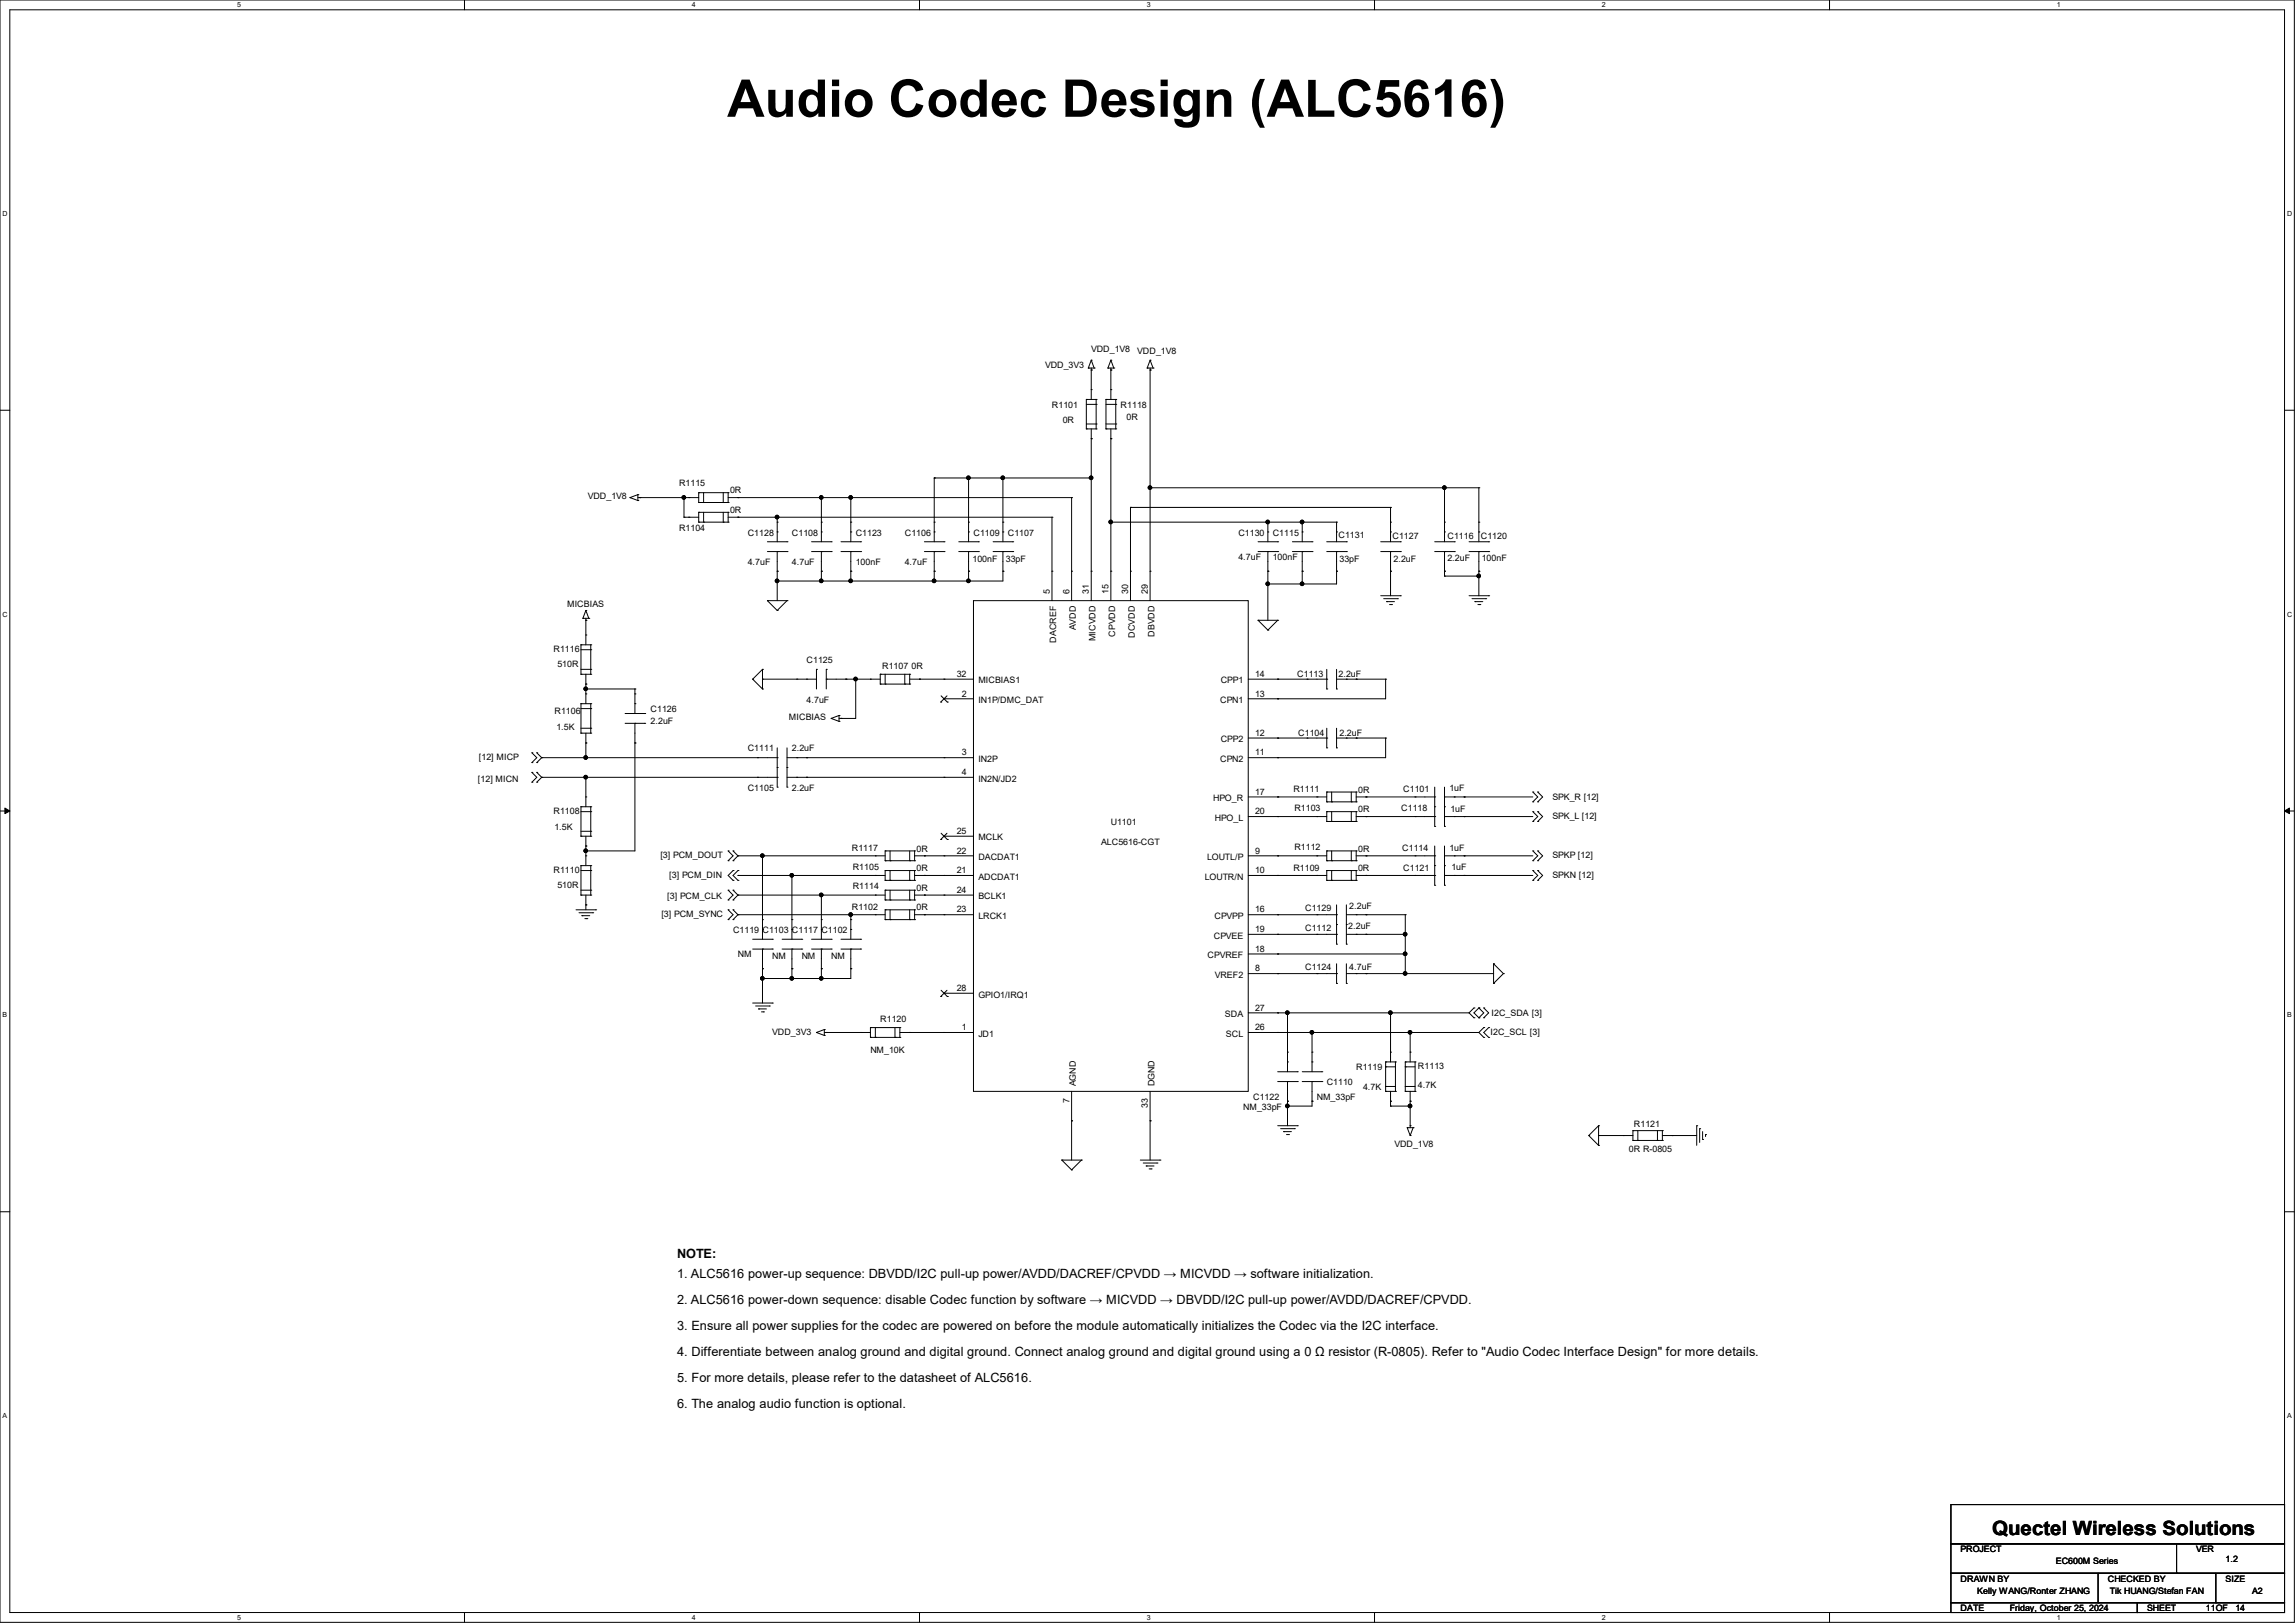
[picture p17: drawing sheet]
<svg xmlns="http://www.w3.org/2000/svg" width="297mm" height="210mm" viewBox="0 0 297 210" stroke-linecap="round" stroke-linejoin="round" font-family="sans-serif">
<defs><g id="words">
<text font-size="6.7" x="94.1" y="15.1">Audio Codec Design (ALC5616)</text>
<text font-size="2.5" x="257.8" y="198.6">Quectel Wireless Solutions</text>
<g font-size="1.7">
<text x="87.6" y="162.8">NOTE:</text>
<text x="87.6" y="165.3">1. ALC5616 power-up sequence: DBVDD/I2C pull-up power/AVDD/DACREF/CPVDD → MICVDD → software initialization.</text>
<text x="87.6" y="168.7">2. ALC5616 power-down sequence: disable Codec function by software → MICVDD → DBVDD/I2C pull-up power/AVDD/DACREF/CPVDD.</text>
<text x="87.6" y="172.1">3. Ensure all power supplies for the codec are powered on before the module automatically initializes the Codec via the I2C interface.</text>
<text x="87.6" y="175.5">4. Differentiate between analog ground and digital ground. Connect analog ground and digital ground using a 0 Ω resistor (R-0805). Refer to &quot;Audio Codec Interface Design&quot; for more details.</text>
<text x="87.6" y="178.9">5. For more details, please refer to the datasheet of ALC5616.</text>
<text x="87.6" y="182.2">6. The analog audio function is optional.</text>
</g>
<g font-size="1.1">
<text x="135.3" y="47.6">VDD_3V3</text>
<text x="141.2" y="45.6">VDD_1V8</text>
<text x="147.2" y="45.8">VDD_1V8</text>
<text x="136.1" y="52.8">R1101</text>
<text x="145" y="52.8">R1118</text>
<text x="137.5" y="54.7">0R</text>
<text x="145.8" y="54.3">0R</text>
<text x="76.1" y="64.6">VDD_1V8</text>
<text x="87.9" y="63">R1115</text>
<text x="94.5" y="63.8">0R</text>
<text x="87.9" y="68.7">R1104</text>
<text x="94.5" y="66.4">0R</text>
<text x="96.8" y="69.3">C1128</text>
<text x="102.5" y="69.3">C1108</text>
<text x="110.7" y="69.3">C1123</text>
<text x="117.1" y="69.3">C1106</text>
<text x="126" y="69.3">C1109</text>
<text x="130.4" y="69.3">C1107</text>
<text x="160.3" y="69.3">C1130</text>
<text x="164.7" y="69.3">C1115</text>
<text x="173.2" y="69.6">C1131</text>
<text x="180.2" y="69.7">C1127</text>
<text x="187.3" y="69.7">C1116</text>
<text x="191.6" y="69.7">C1120</text>
<text x="96.8" y="73.1">4.7uF</text>
<text x="102.5" y="73.1">4.7uF</text>
<text x="110.7" y="73.1">100nF</text>
<text x="117.1" y="73.1">4.7uF</text>
<text x="125.9" y="72.7">100nF</text>
<text x="130.2" y="72.7">33pF</text>
<text x="135.9" y="76.8" transform="rotate(-90 135.9 76.8)">5</text>
<text x="138.4" y="76.8" transform="rotate(-90 138.4 76.8)">6</text>
<text x="140.9" y="76.8" transform="rotate(-90 140.9 76.8)">31</text>
<text x="143.5" y="76.8" transform="rotate(-90 143.5 76.8)">15</text>
<text x="146" y="76.8" transform="rotate(-90 146 76.8)">30</text>
<text x="148.6" y="76.8" transform="rotate(-90 148.6 76.8)">29</text>
<text x="160.3" y="72.5">4.7uF</text>
<text x="164.7" y="72.5">100nF</text>
<text x="173.4" y="72.7">33pF</text>
<text x="180.3" y="72.7">2.2uF</text>
<text x="187.3" y="72.6">2.2uF</text>
<text x="191.8" y="72.6">100nF</text>
<text x="73.4" y="78.6">MICBIAS</text>
<text x="136.7" y="83.1" transform="rotate(-90 136.7 83.1)">DACREF</text>
<text x="139.2" y="81.6" transform="rotate(-90 139.2 81.6)">AVDD</text>
<text x="141.8" y="83" transform="rotate(-90 141.8 83)">MICVDD</text>
<text x="144.3" y="82.4" transform="rotate(-90 144.3 82.4)">CPVDD</text>
<text x="146.9" y="82.5" transform="rotate(-90 146.9 82.5)">DCVDD</text>
<text x="149.4" y="82.4" transform="rotate(-90 149.4 82.4)">DBVDD</text>
<text x="71.6" y="84.4">R1116</text>
<text x="72.1" y="86.3">510R</text>
<text x="104.4" y="85.8">C1125</text>
<text x="114.2" y="86.6">R1107 0R</text>
<text x="123.8" y="87.6">32</text>
<text x="126.6" y="88.4">MICBIAS1</text>
<text x="158" y="88.4">CPP1</text>
<text x="162.4" y="87.6">14</text>
<text x="167.9" y="87.6">C1113</text>
<text x="173.2" y="87.6">2.2uF</text>
<text x="71.8" y="92.4">R1106</text>
<text x="72" y="94.4">1.5K</text>
<text x="84.2" y="92.2">C1126</text>
<text x="84.2" y="93.7">2.2uF</text>
<text x="102.1" y="93.2">MICBIAS</text>
<text x="104.4" y="91">4.7uF</text>
<text x="124.5" y="90.1">2</text>
<text x="126.6" y="91">IN1P/DMC_DAT</text>
<text x="157.9" y="91">CPN1</text>
<text x="162.4" y="95.2">12</text>
<text x="162.4" y="90.1">13</text>
<text x="168" y="95.2">C1104</text>
<text x="173.3" y="95.2">2.2uF</text>
<text x="61.8" y="101.2">[12] MICN</text>
<text x="62" y="98.4">[12] MICP</text>
<text x="96.8" y="97.2">C1111</text>
<text x="102.5" y="97.2">2.2uF</text>
<text x="124.5" y="97.8">3</text>
<text x="124.5" y="100.3">4</text>
<text x="126.6" y="98.6">IN2P</text>
<text x="126.6" y="101.1">IN2N/JD2</text>
<text x="157.9" y="98.6">CPN2</text>
<text x="158" y="96.1">CPP2</text>
<text x="162.4" y="97.8">11</text>
<text x="71.6" y="105.4">R1108</text>
<text x="71.8" y="107.4">1.5K</text>
<text x="96.8" y="102.3">C1105</text>
<text x="102.5" y="102.3">2.2uF</text>
<text x="123.8" y="107.9">25</text>
<text x="143.8" y="106.8">U1101</text>
<text x="157" y="103.7">HPO_R</text>
<text x="157.2" y="106.2">HPO_L</text>
<text x="162.4" y="105.4">20</text>
<text x="162.4" y="102.8">17</text>
<text x="167.4" y="102.4">R1111</text>
<text x="167.5" y="105">R1103</text>
<text x="175.8" y="102.6">0R</text>
<text x="175.8" y="105.1">0R</text>
<text x="181.4" y="105">C1118</text>
<text x="181.6" y="102.4">C1101</text>
<text x="187.6" y="102.3">1uF</text>
<text x="187.7" y="105.1">1uF</text>
<text x="200.9" y="103.5">SPK_R [12]</text>
<text x="200.9" y="106">SPK_L [12]</text>
<text x="71.6" y="113">R1110</text>
<text x="85.5" y="111.1">[3] PCM_DOUT</text>
<text x="86.6" y="113.6">[3] PCM_DIN</text>
<text x="110.2" y="110.1">R1117</text>
<text x="110.4" y="112.6">R1105</text>
<text x="118.6" y="110.2">0R</text>
<text x="118.6" y="112.7">0R</text>
<text x="123.8" y="113">21</text>
<text x="123.8" y="110.5">22</text>
<text x="126.6" y="113.8">ADCDAT1</text>
<text x="126.6" y="111.3">DACDAT1</text>
<text x="126.6" y="108.8">MCLK</text>
<text x="142.5" y="109.3">ALC5616-CGT</text>
<text x="155.9" y="113.8">LOUTR/N</text>
<text x="156.2" y="111.3">LOUTL/P</text>
<text x="162.4" y="113">10</text>
<text x="162.4" y="110.5">9</text>
<text x="167.4" y="112.7">R1109</text>
<text x="167.5" y="109.9">R1112</text>
<text x="175.8" y="112.7">0R</text>
<text x="175.8" y="110.2">0R</text>
<text x="181.5" y="110.1">C1114</text>
<text x="181.6" y="112.7">C1121</text>
<text x="187.6" y="110.1">1uF</text>
<text x="187.8" y="112.6">1uF</text>
<text x="200.9" y="111.1">SPKP [12]</text>
<text x="200.9" y="113.6">SPKN [12]</text>
<text x="72.1" y="114.9">510R</text>
<text x="85.6" y="118.7">[3] PCM_SYNC</text>
<text x="86.4" y="116.3">[3] PCM_CLK</text>
<text x="110.2" y="117.8">R1102</text>
<text x="110.4" y="115">R1114</text>
<text x="118.6" y="117.8">0R</text>
<text x="118.6" y="115.3">0R</text>
<text x="123.8" y="118.1">23</text>
<text x="123.8" y="115.5">24</text>
<text x="126.6" y="118.9">LRCK1</text>
<text x="126.6" y="116.4">BCLK1</text>
<text x="157.2" y="118.9">CPVPP</text>
<text x="162.4" y="118.1">16</text>
<text x="168.9" y="117.9">C1129</text>
<text x="174.6" y="117.6">2.2uF</text>
<text x="94.9" y="120.7">C1119 C1103 C1117 C1102</text>
<text x="95.5" y="123.8">NM</text>
<text x="99.9" y="124">NM</text>
<text x="103.8" y="124">NM</text>
<text x="107.6" y="124">NM</text>
<text x="156.3" y="124">CPVREF</text>
<text x="157.1" y="121.5">CPVEE</text>
<text x="162.4" y="123.2">18</text>
<text x="162.4" y="120.6">19</text>
<text x="162.4" y="125.7">8</text>
<text x="168.9" y="120.5">C1112</text>
<text x="168.9" y="125.6">C1124</text>
<text x="174.5" y="120.2">2.2uF</text>
<text x="174.6" y="125.6">4.7uF</text>
<text x="123.8" y="128.2">28</text>
<text x="126.6" y="129.1">GPIO1/IRQ1</text>
<text x="157.2" y="126.5">VREF2</text>
<text x="158.5" y="131.6">SDA</text>
<text x="162.4" y="130.8">27</text>
<text x="193" y="131.5">I2C_SDA [3]</text>
<text x="99.9" y="133.9">VDD_3V3</text>
<text x="112.6" y="136.2">NM_10K</text>
<text x="113.9" y="132.3">R1120</text>
<text x="124.5" y="133.3">1</text>
<text x="126.6" y="134.2">JD1</text>
<text x="158.7" y="134.2">SCL</text>
<text x="162.4" y="133.3">26</text>
<text x="192.9" y="133.9">I2C_SCL [3]</text>
<text x="138.4" y="142.7" transform="rotate(-90 138.4 142.7)">7</text>
<text x="139.2" y="140.6" transform="rotate(-90 139.2 140.6)">AGND</text>
<text x="148.6" y="143.4" transform="rotate(-90 148.6 143.4)">33</text>
<text x="149.4" y="140.6" transform="rotate(-90 149.4 140.6)">DGND</text>
<text x="160.9" y="143.6">NM_33pF</text>
<text x="162.2" y="142.3">C1122</text>
<text x="170.4" y="142.3">NM_33pF</text>
<text x="171.7" y="140.4">C1110</text>
<text x="175.5" y="138.5">R1119</text>
<text x="176.4" y="141.1">4.7K</text>
<text x="183.5" y="138.3">R1113</text>
<text x="183.5" y="140.8">4.7K</text>
<text x="180.5" y="148.4">VDD_1V8</text>
<text x="210.8" y="149.1">0R R-0805</text>
<text x="211.4" y="145.9">R1121</text>
<text x="253.7" y="200.9">PROJECT</text>
<text x="266.1" y="202.4">EC600M Series</text>
<text x="284.2" y="200.9">VER</text>
<text x="288" y="202.1">1.2</text>
<text x="253.7" y="208.5">DATE</text>
<text x="253.7" y="204.7">DRAWN BY</text>
<text x="255.9" y="206.2">Kelly WANG/Ronter ZHANG</text>
<text x="260.1" y="208.5">Friday, October 25, 2024</text>
<text x="272.8" y="204.7">CHECKED BY</text>
<text x="273" y="206.2">Tik HUANG/Stefan FAN</text>
<text x="277.9" y="208.5">SHEET</text>
<text x="285.5" y="208.5">11OF</text>
<text x="288" y="204.7">SIZE</text>
<text x="289.3" y="208.5">14</text>
<text x="291.5" y="206.2">A2</text>
</g>
<g font-size=".9">
<text x="30.7" y=".9">5</text>
<text x="89.5" y=".9">4</text>
<text x="148.4" y=".9">3</text>
<text x="207.3" y=".9">2</text>
<text x="266.2" y=".9">1</text>
<text x=".3" y="28">D</text>
<text x="296" y="28">D</text>
<text x=".3" y="79.8">C</text>
<text x="296" y="79.8">C</text>
<text x=".3" y="131.7">B</text>
<text x="296" y="131.7">B</text>
<text x=".3" y="183.5">A</text>
<text x="296" y="183.5">A</text>
<text x="30.7" y="209.6">5</text>
<text x="89.5" y="209.6">4</text>
<text x="148.4" y="209.6">3</text>
<text x="207.3" y="209.6">2</text>
<text x="266.2" y="209.6">1</text>
</g>
</g></defs>
<path d="M0 0h296.9v209.9h-296.9zM1.3 1.3h294.4v207.4h-294.4z" fill="none" stroke="#000" stroke-width=".13"/>
<g fill="#fff">
<path d="M30.7 .1h.5v1h-.5z"/>
<path d="M30.7 208.8h.5v1h-.5z"/>
</g>
<path d="M60.1 0v1.3M60.1 208.7v1.2" fill="none" stroke="#000" stroke-width=".13"/>
<g fill="#fff">
<path d="M89.5 .1h.5v1h-.5z"/>
<path d="M89.5 208.8h.5v1h-.5z"/>
</g>
<path d="M119 0v1.3M119 208.7v1.2" fill="none" stroke="#000" stroke-width=".13"/>
<g fill="#fff">
<path d="M148.4 .1h.5v1h-.5z"/>
<path d="M148.4 208.8h.5v1h-.5z"/>
</g>
<path d="M177.9 0v1.3M177.9 208.7v1.2" fill="none" stroke="#000" stroke-width=".13"/>
<g fill="#fff">
<path d="M207.3 .1h.5v1h-.5z"/>
<path d="M207.3 208.8h.5v1h-.5z"/>
</g>
<path d="M236.8 0v1.3M236.8 208.7v1.2" fill="none" stroke="#000" stroke-width=".13"/>
<g fill="#fff">
<path d="M266.2 .1h.5v1h-.5z"/>
<path d="M266.2 208.8h.5v1h-.5z"/>
<path d="M.3 27.2h.7v1h-.7z"/>
<path d="M296 27.2h.6v1h-.6z"/>
<path d="M.3 79h.7v1h-.7z"/>
<path d="M296 79h.6v1h-.6z"/>
</g>
<path d="M0 53.1h1.3M295.7 53.1h1.2" fill="none" stroke="#000" stroke-width=".13"/>
<g fill="#fff">
<path d="M.3 130.9h.6v1h-.6z"/>
<path d="M296 130.9h.6v1h-.6z"/>
</g>
<path d="M0 104.9h1.3M295.7 104.9h1.2" fill="none" stroke="#000" stroke-width=".13"/>
<path d="M.6 104.6l.7 .3-.7 .4zM295.7 104.9l.6-.3v.7z" fill="#000" stroke="#000" stroke-width=".13"/>
<g fill="#fff">
<path d="M.3 182.7h.6v1h-.6z"/>
<path d="M296 182.7h.5v1h-.5z"/>
</g>
<g fill="none" stroke="#000" stroke-width=".13">
<path d="M140.6 51.7h.1M140.6 55.5h.1M140.6 55.5h1.3M140.6 51.7h1.3M140.6 51.7v3.8M140.6 54.9h1.3M140.6 52.3h1.3M140.8 47.6h.1M140.8 47.6h.8M141.2 47.9h.1M141.2 46.6h.1M141.2 56.8h.1"/>
<path d="M141.2 50.4h.1M141.2 47.6v4.1M141.2 55.5v22.2M141.2 46.6l-.4 1M141.2 46.6l.4 1M141.6 47.6h.1M141.9 55.5h.1M141.9 51.7h.1M141.9 54.9h.1M141.9 52.3h.1M141.9 51.7v3.8M143.1 51.7h.1"/>
<path d="M143.1 55.5h.1M143.1 55.5h1.3M143.1 51.7h1.3M143.1 54.9h1.3M143.1 52.3h1.3M143.1 51.7v3.8M143.4 47.6h.1M143.4 47.6h.7M143.8 47.9h.1M143.8 46.6h.1M143.8 56.8h.1M143.8 50.4h.1"/>
<path d="M143.8 47.6v4.1M143.8 55.5v22.2M143.8 46.6l-.4 1M143.8 46.6l.3 1M144.1 47.6h.1M144.4 55.5h.1M144.4 51.7h.1M144.4 54.9h.1M144.4 52.3h.1M144.4 51.7v3.8M148.5 47.6h.1M148.5 47.6h.7"/>
<path d="M148.8 47.9h.1M148.8 46.6h.1M148.8 47.6v30.1M148.8 46.6l-.3 1M148.8 46.6l.4 1M149.2 47.6h.1M75.8 79h.1M75.8 79l-.4 1M75.8 79l.4 1M81.5 64.4h.1M81.5 64.4l1 .4M82.5 64.8h.1"/>
<path d="M82.5 64h.1M82.5 64v.8M82.5 64.4h7.9M82.5 64l-1 .4M82.8 64.4h.1M88.5 64.4h.1M88.5 66.9h.1M88.5 66.9h1.9M88.5 64.4v2.5M89.2 64.4h.1M89.2 66.9h.1M90.4 65h.1"/>
<path d="M90.4 63.8h.1M90.4 67.6h.1M90.4 66.3h.1M90.4 63.8v1.2M90.4 66.3v1.3M90.4 65h3.8M90.4 63.8h3.8M90.4 67.6h3.8M90.4 66.3h3.8M91.1 65h.1M91.1 67.6h.1M91.1 63.8v1.2"/>
<path d="M91.1 66.3v1.3M93.6 65h.1M93.6 67.6h.1M93.6 63.8v1.2M93.6 66.3v1.3M94.2 65h.1M94.2 63.8h.1M94.2 67.6h.1M94.2 66.3h.1M94.2 64.4h44.5M94.2 63.8v1.2M94.2 66.3v1.3"/>
<path d="M94.2 66.9h41.9M95.5 64.4h.1M95.5 66.9h.1M99.3 77.7h.1M99.3 77.7h2.6M99.3 77.7l1.3 1.3M99.3 71.4h2.6M99.3 70.1h2.6M100.6 79h.1M100.6 71.4h.1M100.6 68.8h.1M100.6 73.9h.1"/>
<path d="M100.6 67.6h.1M100.6 66.9h.1M100.6 75.2h.1M100.6 66.9v3.2M100.6 71.4v6.3M101.9 77.7h.1M101.9 71.4h.1M101.9 70.1h.1M101.9 77.7l-1.3 1.3M105 71.4h2.6M105 70.1h2.6M106.3 71.4h.1"/>
<path d="M106.3 68.8h.1M106.3 73.9h.1M106.3 67.6h.1M106.3 64.4h.1M106.3 75.2h.1M106.3 64.4v5.7M106.3 71.4v3.8M107.6 71.4h.1M107.6 70.1h.1M108.8 71.4h2.6M108.8 70.1h2.6M110.1 71.4h.1"/>
<path d="M110.1 68.8h.1M110.1 73.9h.1M110.1 67.6h.1M110.1 75.2h.1M110.1 64.4h.1M110.1 64.4v5.7M110.1 71.4v3.8M111.4 71.4h.1M111.4 70.1h.1M119.6 71.4h2.6M119.6 70.1h2.6M120.9 71.4h.1"/>
<path d="M120.9 68.8h.1M120.9 73.9h.1M120.9 67.6h.1M120.9 61.8h.1M120.9 75.2h.1M120.9 61.8v8.3M120.9 71.4v3.8M120.9 61.8h20.3M122.2 71.4h.1M122.2 70.1h.1M124.1 71.4h2.5M124.1 70.1h2.5"/>
<path d="M125.3 71.4h.1M125.3 68.8h.1M125.3 73.9h.1M125.3 67.6h.1M125.3 61.8h.1M125.3 75.2h.1M125.3 61.8v8.3M125.3 71.4v3.8M126 77.7h35.5v63.5h-35.5zM126.6 71.4h.1M126.6 70.1h.1M128.5 71.4h2.6"/>
<path d="M128.5 70.1h2.6M129.8 71.4h.1M129.8 68.8h.1M129.8 73.9h.1M129.8 67.6h.1M129.8 61.8h.1M129.8 61.8v8.3M129.8 71.4v3.8h-29.2M131.1 71.4h.1M131.1 70.1h.1M136.1 73.9h.1M136.1 66.9h.1"/>
<path d="M136.1 66.9v10.8M138.7 73.9h.1M138.7 64.4h.1M138.7 64.4v13.3M141.2 73.9h.1M141.2 61.8h.1M143.8 73.9h.1M143.8 67.6h.1M143.8 67.6h29.2M146.3 73.9h.1M146.3 65.7h.1M146.3 65.7v12"/>
<path d="M146.3 65.7h33.7M148.8 73.9h.1M148.8 63.1h.1M148.8 63.1h42.6M162.8 71.4h2.6M162.8 70.1h2.6M164.1 71.4h.1M164.1 68.8h.1M164.1 73.9h.1M164.1 67.6h.1M164.1 75.6h.1M164.1 67.6v2.5"/>
<path d="M164.1 71.4v8.9M165.4 71.4h.1M165.4 70.1h.1M167.3 71.4h2.5M167.3 70.1h2.5M168.5 71.4h.1M168.5 68.8h.1M168.5 73.9h.1M168.5 67.6h.1M168.5 75.6h.1M168.5 67.6v2.5M168.5 71.4v4.2"/>
<path d="M169.8 71.4h.1M169.8 70.1h.1M171.7 71.4h2.5M171.7 70.1h2.5M173 71.4h.1M173 68.8h.1M173 73.9h.1M173 67.6h.1M173 67.6v2.5M173 71.4v4.2h-8.9M174.2 71.4h.1M174.2 70.1h.1"/>
<path d="M178.7 77.1h2.5M178.7 71.4h2.5M178.7 70.1h2.5M179.1 77.5h1.7M179.5 77.9h.1M179.5 77.9h1M179.8 78.2h.3M180 71.4h.1M180 68.8h.1M180 73.9h.1M180 67.6h.1M180 65.7h.1"/>
<path d="M180 65.7v4.4M180 71.4v5.7M180.1 78.2h.1M180.8 77.5h.1M181.2 77.1h.1M181.2 71.4h.1M181.2 70.1h.1M185.7 71.4h2.5M185.7 70.1h2.5M186.9 71.4h.1M186.9 68.8h.1M186.9 73.9h.1"/>
<path d="M186.9 67.6h.1M186.9 74.5h.1M186.9 63.1h.1M186.9 63.1v7M186.9 71.4v3.1M186.9 74.5h4.5M188.2 71.4h.1M188.2 70.1h.1M190.1 77.1h2.6M190.1 71.4h2.6M190.1 70.1h2.6M190.5 77.5h1.8"/>
<path d="M190.9 77.9h.1M190.9 77.9h1M191.3 78.2h.2M191.4 71.4h.1M191.4 68.8h.1M191.4 73.9h.1M191.4 67.6h.1M191.4 74.5h.1M191.4 63.1h.1M191.4 63.1v7M191.4 71.4v5.7M191.5 78.2h.1"/>
<path d="M192.3 77.5h.1M192.7 77.1h.1M192.7 71.4h.1M192.7 70.1h.1M68.8 98.7h.1M68.8 97.4h.1M68.8 99.9h.1M68.8 97.4l.7 .6-.7 .7M68.8 99.9l.7 .7-.7 .6M69.5 97.4h.1M69.5 98.7h.1M69.5 99.9h.1"/>
<path d="M69.5 97.4l.6 .6M69.5 99.9l.6 .7M70.1 98h.1M70.1 98l-.6 .7M70.1 98h30.5M75.2 91.1h.1M75.2 94.9h.1M75.2 83.4h.1M75.2 87.2h.1M75.2 87.2h1.3M75.2 94.9h1.3M75.2 91.1h1.3"/>
<path d="M75.2 83.4v3.8M75.2 91.1v3.8M75.2 94.2h1.3M75.2 91.7h1.3M75.2 83.4h1.3M75.2 86.6h1.3M75.2 84.1h1.3M75.4 80h.1M75.4 80h.8M75.8 80.3h.1M75.8 96.1h.1M75.8 89.8h.1"/>
<path d="M75.8 88.5h.1M75.8 82.2h.1M75.8 98h.1M75.8 89.2h.1M75.8 80v3.4M75.8 87.2v3.9M75.8 94.9v3.1M75.8 89.2h6.4M76.2 80h.1M76.5 94.9h.1M76.5 91.1h.1M76.5 94.2h.1"/>
<path d="M76.5 91.7h.1M76.5 87.2h.1M76.5 83.4h.1M76.5 86.6h.1M76.5 84.1h.1M76.5 83.4v3.8M76.5 91.1v3.8M80.9 93.6h2.5M80.9 92.3h2.5M82.2 93.6h.1M82.2 91.1h.1M82.2 96.1h.1"/>
<path d="M82.2 89.8h.1M82.2 89.2h.1M82.2 89.2v3.1M82.2 93.6v16.5h-6.4M83.4 93.6h.1M83.4 92.3h.1M97.4 87.9h.1M97.4 87.9l1.3 1.3M98 98h.1M98.7 89.2h.1M98.7 86.6h.1M98.7 87.9h.1"/>
<path d="M98.7 86.6v2.6M98.7 86.6l-1.3 1.3M98.7 87.9h7M100.6 99.3h.1M100.6 98h.1M100.6 96.8v5.1M101.9 99.3h.1M101.9 96.8v5.1M101.9 98h24.1M103.1 87.9h.1M103.1 98h.1M104.4 87.9h.1"/>
<path d="M104.4 98h.1M105.7 86.6h.1M105.7 86.6v2.6M106.9 86.6h.1M106.9 87.9h.1M106.9 86.6v2.6M106.9 87.9h7M107.6 93h.1M107.6 93l1 .3M108.6 93.3h.1M108.6 92.6h.1M108.6 92.6v.7"/>
<path d="M108.6 92.6l-1 .4M108.8 93h.1M109.5 87.9h.1M110.7 87.9h.1M110.7 87.9v5.1h-2.1M112.6 87.9h.1M113.9 88.5h.1M113.9 87.2h.1M113.9 87.2v1.3M113.9 88.5h3.8M113.9 87.2h3.8M114.6 88.5h.1"/>
<path d="M114.6 87.2v1.3M117.1 88.5h.1M117.1 87.2v1.3M117.7 88.5h.1M117.7 87.2h.1M117.7 87.9h8.3M117.7 87.2v1.3M119 87.9h.1M121.8 90.8h.1M121.8 90l.8 .8M122.2 90.4h.1M122.2 98h.1"/>
<path d="M122.2 87.9h.1M122.2 90.4h3.8M122.6 90l-.8 .8M122.6 90.8h.1M161.5 87.9h10.2M161.5 95.5h10.2M162.8 80.3h.1M162.8 80.3h2.6M162.8 80.3l1.3 1.2M164.1 81.5h.1M165.4 80.3h.1M165.4 98h.1"/>
<path d="M165.4 95.5h.1M165.4 90.4h.1M165.4 87.9h.1M165.4 80.3l-1.3 1.2M169.2 87.9h.1M169.2 95.5h.1M171.7 89.2h.1M171.7 87.9h.1M171.7 96.8h.1M171.7 95.5h.1M171.7 86.6v2.6M171.7 94.2v2.6"/>
<path d="M173 89.2h.1M173 96.8h.1M173 87.9h6.3M173 86.6v2.6M173 94.2v2.6M173 95.5h6.3M174.2 87.9h.1M174.2 95.5h.1M175.5 87.9h.1M175.5 95.5h.1M179.3 87.9h.1M179.3 95.5h.1"/>
<path d="M179.3 87.9v2.5h-17.8M179.3 95.5v2.5h-17.8M68.8 101.2h.1M69.5 101.2h.1M70.1 100.6h.1M70.1 100.6l-.6 .6M70.1 100.6h30.5M74.5 117.7h2.6M74.9 118.1h1.8M75.2 104.4h.1M75.2 108.2h.1M75.2 112h.1"/>
<path d="M75.2 115.8h.1M75.2 105h1.3M75.2 104.4v3.8M75.2 112v3.8M75.2 112.6h1.3M75.2 108.2h1.3M75.2 104.4h1.3M75.2 107.6h1.3M75.2 115.8h1.3M75.2 112h1.3M75.2 115.2h1.3M75.3 118.5h.1"/>
<path d="M75.3 118.5h1M75.7 118.9h.2M75.8 109.5h.1M75.8 103.1h.1M75.8 117.1h.1M75.8 110.7h.1M75.8 100.6h.1M75.8 110.1h.1M75.8 100.6v3.8M75.8 108.2v3.8M75.8 115.8v1.9M75.9 118.9h.1"/>
<path d="M76.5 108.2h.1M76.5 104.4h.1M76.5 107.6h.1M76.5 105h.1M76.5 115.8h.1M76.5 112h.1M76.5 115.2h.1M76.5 112.6h.1M76.5 104.4v3.8M76.5 112v3.8M76.7 118.1h.1M77.1 117.7h.1"/>
<path d="M94.2 116.5h.1M94.2 115.2h.1M94.2 119h.1M94.2 117.7h.1M94.2 111.4h.1M94.2 110.1h.1M94.2 115.2l.7 .6-.7 .7M94.2 117.7l.7 .7-.7 .6M94.2 110.1l.7 .6-.7 .7M94.9 115.2h.1M94.9 116.5h.1M94.9 117.7h.1"/>
<path d="M94.9 119h.1M94.9 110.1h.1M94.9 111.4h.1M94.9 112.6h.1M94.9 113.9h.1M94.9 115.2l.6 .6M94.9 117.7l.6 .7M94.9 110.1l.6 .6M94.9 112.6l-.7 .7 .7 .6M95.5 112.6h.1M95.5 113.9h.1M95.5 110.7h.1"/>
<path d="M95.5 113.3h.1M95.5 115.8h.1M95.5 118.4h.1M95.5 115.8l-.6 .7M95.5 118.4l-.6 .6M95.5 110.7l-.6 .7M95.5 112.6l-.6 .7 .6 .6M95.5 110.7h19.1M95.5 113.3h19.1M95.5 115.8h19.1M95.5 118.4h19.1M98 100.6h.1"/>
<path d="M98.7 119h.1M98.7 110.7h.1M98.7 110.7v10.8M100.6 101.9h.1M100.6 100.6h.1M101.9 101.9h.1M101.9 100.6h24.1M102.5 119h.1M102.5 113.3h.1M102.5 113.3v8.2M103.1 100.6h.1M104.4 100.6h.1"/>
<path d="M106.3 119h.1M106.3 115.8h.1M106.3 115.8v5.7M110.1 119h.1M110.1 118.4h.1M110.1 118.4v3.1M113.3 110.7h.1M113.3 113.3h.1M113.3 115.8h.1M113.3 118.4h.1M114.6 111.4h.1M114.6 110.1h.1"/>
<path d="M114.6 113.9h.1M114.6 112.6h.1M114.6 116.5h.1M114.6 115.2h.1M114.6 119h.1M114.6 117.7h.1M114.6 117.7h3.8M114.6 110.1v1.3M114.6 112.6v1.3M114.6 115.2v1.3M114.6 117.7v1.3M114.6 111.4h3.8"/>
<path d="M114.6 110.1h3.8M114.6 113.9h3.8M114.6 112.6h3.8M114.6 115.2h3.8M114.6 116.5h3.8M114.6 119h3.8M115.2 111.4h.1M115.2 113.9h.1M115.2 116.5h.1M115.2 119h.1M115.2 110.1v1.3M115.2 112.6v1.3"/>
<path d="M115.2 115.2v1.3M115.2 117.7v1.3M117.7 111.4h.1M117.7 113.9h.1M117.7 116.5h.1M117.7 119h.1M117.7 110.1v1.3M117.7 112.6v1.3M117.7 115.2v1.3M117.7 117.7v1.3M118.4 111.4h.1M118.4 110.1h.1"/>
<path d="M118.4 113.9h.1M118.4 112.6h.1M118.4 116.5h.1M118.4 115.2h.1M118.4 119h.1M118.4 117.7h.1M118.4 110.7h7.6M118.4 113.3h7.6M118.4 110.1v1.3M118.4 112.6v1.3M118.4 115.2v1.3M118.4 117.7v1.3"/>
<path d="M118.4 115.8h7.6M118.4 118.4h7.6M119.6 110.7h.1M119.6 113.3h.1M119.6 115.8h.1M119.6 118.4h.1M121.8 108.6h.1M121.8 107.8l.8 .8M122.2 100.6h.1M122.2 113.3h.1M122.2 110.7h.1M122.2 118.4h.1"/>
<path d="M122.2 115.8h.1M122.2 108.2h.1M122.2 108.2h3.8M122.6 107.8l-.8 .8M122.6 108.6h.1M161.5 103.1h10.2M161.5 105.7h10.2M161.5 110.7h10.2M161.5 113.3h10.2M161.5 118.4h11.5M165.4 113.3h.1M165.4 118.4h.1"/>
<path d="M165.4 105.7h.1M165.4 110.7h.1M165.4 103.1h.1M170.4 103.1h.1M170.4 105.7h.1M170.4 110.7h.1M170.4 113.3h.1M170.4 118.4h.1M171.7 103.8h.1M171.7 102.5h.1M171.7 106.3h.1M171.7 105h.1"/>
<path d="M171.7 111.4h.1M171.7 110.1h.1M171.7 113.9h.1M171.7 112.6h.1M171.7 102.5v1.3M171.7 105v1.3M171.7 110.1v1.3M171.7 112.6v1.3M171.7 103.8h3.8M171.7 102.5h3.8M171.7 106.3h3.8M171.7 105h3.8"/>
<path d="M171.7 111.4h3.8M171.7 110.1h3.8M171.7 113.9h3.8M171.7 112.6h3.8M172.3 103.8h.1M172.3 106.3h.1M172.3 111.4h.1M172.3 113.9h.1M172.3 102.5v1.3M172.3 105v1.3M172.3 110.1v1.3M172.3 112.6v1.3"/>
<path d="M173 119.6h.1M173 118.4h.1M173 117.1v5.1M174.2 119.6h.1M174.2 117.1v5.1M174.2 118.4h7.7M174.9 103.8h.1M174.9 106.3h.1M174.9 111.4h.1M174.9 113.9h.1M174.9 102.5v1.3M174.9 105v1.3"/>
<path d="M174.9 110.1v1.3M174.9 112.6v1.3M175.5 103.8h.1M175.5 102.5h.1M175.5 106.3h.1M175.5 105h.1M175.5 111.4h.1M175.5 110.1h.1M175.5 113.9h.1M175.5 112.6h.1M175.5 118.4h.1M175.5 102.5v1.3"/>
<path d="M175.5 105v1.3M175.5 110.1v1.3M175.5 112.6v1.3M175.5 103.1h10.2M175.5 105.7h10.2M175.5 110.7h10.2M175.5 113.3h10.2M176.8 103.1h.1M176.8 105.7h.1M176.8 110.7h.1M176.8 113.3h.1M176.8 118.4h.1"/>
<path d="M181.9 118.4h.1M181.9 118.4v7.6M183.1 103.1h.1M183.1 110.7h.1M183.1 105.7h.1M183.1 113.3h.1M185.7 104.4h.1M185.7 103.1h.1M185.7 112h.1M185.7 110.7h.1M185.7 106.9h.1M185.7 105.7h.1"/>
<path d="M185.7 114.6h.1M185.7 113.3h.1M185.7 101.9v5M185.7 109.5v5.1M186.9 104.4h.1M186.9 112h.1M186.9 106.9h.1M186.9 114.6h.1M186.9 103.1h11.5M186.9 105.7h11.5M186.9 110.7h11.5M186.9 101.9v5"/>
<path d="M186.9 109.5v5.1M186.9 113.3h11.5M188.2 103.1h.1M188.2 110.7h.1M188.2 105.7h.1M188.2 113.3h.1M189.5 103.1h.1M189.5 110.7h.1M189.5 105.7h.1M189.5 113.3h.1M198.4 103.8h.1M198.4 102.5h.1"/>
<path d="M198.4 106.3h.1M198.4 105h.1M198.4 111.4h.1M198.4 110.1h.1M198.4 113.9h.1M198.4 112.6h.1M198.4 102.5l.6 .6-.6 .7M198.4 105l.6 .7-.6 .6M198.4 110.1l.6 .6-.6 .7M198.4 112.6l.6 .7-.6 .6M199 103.8h.1M199 102.5h.1"/>
<path d="M199 106.3h.1M199 105h.1M199 111.4h.1M199 110.1h.1M199 113.9h.1M199 112.6h.1M199 102.5l.6 .6-.6 .7M199 105l.6 .7-.6 .6M199 110.1l.6 .6-.6 .7M199 112.6l.6 .7-.6 .6M97.4 129.8h2.5M97.4 122.8h2.5"/>
<path d="M97.4 121.5h2.5M97.8 130.2h1.8M98.2 130.6h.1M98.2 130.6h1M98.6 130.9h.2M98.7 122.8h.1M98.7 120.3h.1M98.7 125.3h.1M98.7 126.6h.1M98.7 122.8v7M98.8 130.9h.1M99.6 130.2h.1"/>
<path d="M99.9 129.8h.1M99.9 122.8h.1M99.9 121.5h.1M101.2 122.8h2.6M101.2 121.5h2.6M102.5 122.8h.1M102.5 120.3h.1M102.5 125.3h.1M102.5 126.6h.1M102.5 122.8v3.8M103.8 122.8h.1M103.8 121.5h.1"/>
<path d="M105 122.8h2.6M105 121.5h2.6M105.7 133.6h.1M105.7 133.6l1 .4M106.3 122.8h.1M106.3 120.3h.1M106.3 125.3h.1M106.3 126.6h.1M106.3 122.8v3.8M106.7 134h.1M106.7 133.2h.1M106.7 133.2v.8"/>
<path d="M106.7 133.6h5.9M106.7 133.2l-1 .4M106.9 133.6h.1M107.6 122.8h.1M107.6 121.5h.1M108.8 122.8h2.6M108.8 121.5h2.6M110.1 122.8h.1M110.1 120.3h.1M110.1 125.3h.1M110.1 122.8v3.8h-11.4M111.4 122.8h.1"/>
<path d="M111.4 121.5h.1M111.4 133.6h.1M112.6 134.2h.1M112.6 133h.1M112.6 133v1.2M112.6 134.2h3.9M112.6 133h3.9M113.3 134.2h.1M113.3 133v1.2M115.8 134.2h.1M115.8 133v1.2M116.5 134.2h.1"/>
<path d="M116.5 133h.1M116.5 133.6h9.5M116.5 133v1.2M117.7 133.6h.1M121.8 128.9h.1M121.8 128.1l.8 .8M122.2 128.5h.1M122.2 133.6h.1M122.2 128.5h3.8M122.6 128.1l-.8 .8M122.6 128.9h.1M161.5 133.6h29.9"/>
<path d="M161.5 120.9h11.5M161.5 126h11.5M161.5 123.4h20.4M161.5 131.1h28.6M165.4 123.4h.1M165.4 120.9h.1M165.4 133.6h.1M165.4 131.1h.1M165.4 126h.1M165.4 140h2.5M165.4 138.7h2.5M166.6 140h.1"/>
<path d="M166.6 137.4h.1M166.6 136.1h.1M166.6 131.1h.1M166.6 131.1v7.6M166.6 140v5.7M167.9 140h.1M167.9 138.7h.1M168.5 140h2.6M168.5 138.7h2.6M169.8 140h.1M169.8 137.4h.1M169.8 136.1h.1"/>
<path d="M169.8 133.6h.1M169.8 133.6v5.1M169.8 140v3.1h-3.2M170.4 120.9h.1M170.4 126h.1M171.1 140h.1M171.1 138.7h.1M173 122.2h.1M173 120.9h.1M173 127.3h.1M173 126h.1M173 124.7v2.6"/>
<path d="M174.2 122.2h.1M174.2 127.3h.1M174.2 124.7v2.6M174.2 120.9h7.7M174.2 126h19.1M175.5 120.9h.1M175.5 126h.1M176.8 120.9h.1M176.8 126h.1M179.3 137.4h.1M179.3 138h.1M179.3 137.4h1.3"/>
<path d="M179.3 137.4v3.8M179.3 138h1.3M180 136.1h.1M180 131.1h.1M180 131.1v6.3M180.6 137.4h.1M180.6 137.4v3.8M181.9 137.4h.1M181.9 138h.1M181.9 120.9h.1M181.9 123.4h.1M181.9 126h.1"/>
<path d="M181.9 137.4h1.2M181.9 138h1.2M181.9 137.4v3.8M182.5 136.1h.1M182.5 133.6h.1M182.5 133.6v3.8M183.1 137.4h.1M183.1 137.4v3.8M190.1 131.1l.7 .6M190.8 131.7h.1M190.8 130.4h.1M190.8 130.4l-.7 .7"/>
<path d="M191.4 131.7h.1M191.4 130.4h.1M191.4 130.4l.6 .7-.6 .6M191.4 130.4l-.6 .7 .6 .6M191.4 133.6l.6 .6M192 131.7h.1M192 130.4h.1M192 133h.1M192 134.2h.1M192 130.4l.7 .7-.7 .6M192 133l-.6 .6M192.7 134.2h.1"/>
<path d="M192.7 133h.1M192.7 133l-.7 .6 .7 .6M193.3 124.7h.1M193.3 127.3h.1M193.3 124.7v2.6M193.3 124.7l1.3 1.3M194.6 126h.1M194.6 126l-1.3 1.3M0 156.8h1.3M137.4 150.1h.1M137.4 150.1h2.6M137.4 150.1l1.3 1.3"/>
<path d="M138.7 151.4h.1M138.7 145h.1M138.7 141.2v8.9M140 150.1h.1M140 150.1l-1.3 1.3M147.6 150.1h2.5M148 150.5h1.7M148.3 150.9h.1M148.3 150.9h1.1M148.7 151.3h.3M148.8 145h.1M148.8 141.2v8.9"/>
<path d="M149 151.3h.1M149.7 150.5h.1M150.1 150.1h.1M165.4 145.7h2.5M165.7 146h1.8M166.1 146.4h.1M166.1 146.4h1M166.5 146.8h.3M166.6 142.5h.1M166.6 143.1h.1M166.8 146.8h.1M167.5 146h.1"/>
<path d="M167.9 145.7h.1M169.8 142.5h.1M179.3 141.2h.1M179.3 140.6h.1M179.3 141.2h1.3M179.3 140.6h1.3M180 142.5h.1M180 143.1h.1M180 141.2v1.9M180 143.1h2.5M180.6 141.2h.1M181.9 141.2h.1"/>
<path d="M181.9 140.6h.1M181.9 141.2h1.2M181.9 140.6h1.2M182.1 145.9h.1M182.1 145.9h.8M182.1 145.9l.4 1M182.5 145.7h.1M182.5 146.9h.1M182.5 142.5h.1M182.5 143.1h.1M182.5 141.2v4.7M182.9 145.9h.1"/>
<path d="M182.9 145.9l-.4 1M183.1 141.2h.1M205.6 146.9h.1M205.6 146.9l1.3 1.3M206.9 148.2h.1M206.9 145.7h.1M206.9 146.9h.1M206.9 145.7v2.5M206.9 145.7l-1.3 1.2M206.9 146.9h4.4M210.1 146.9h.1M211.3 147.6h.1"/>
<path d="M211.3 146.3h.1M211.3 146.3v1.3M211.3 147.6h3.8M211.3 146.3h3.8M212 147.6h.1M212 146.3v1.3M214.5 147.6h.1M214.5 146.3v1.3M215.1 147.6h.1M215.1 146.3h.1M215.1 146.3v1.3M215.1 146.9h4.5"/>
<path d="M216.4 146.9h.1M219.6 145.7h.1M219.6 145.7v2.5M220 146h.1M220 146v1.8M220.3 147.4h.1M220.3 146.4v1M220.7 146.8h.1M220.7 146.8v.3M295.7 156.8h1.2M252.5 194.7h43.2v5.1h-43.2zM252.5 199.8h43.2v3.8h-43.2z"/>
<path d="M281.7 199.8v3.8M252.5 203.6h43.2v3.8h-43.2zM252.5 207.4h24.1v1.3h-24.1zM271.5 207.4h.1M271.5 203.6v3.8M276.6 207.4h19.1v1.3h-19.1zM281.7 203.6h.1M286.8 207.4h.1M286.8 203.6v3.8"/>
</g>
<g fill="#000" stroke="#000" stroke-width=".13">
<circle cx="88.5" cy="64.4" r=".23"/>
<circle cx="100.6" cy="66.9" r=".23"/>
<circle cx="100.6" cy="75.2" r=".23"/>
<circle cx="106.3" cy="75.2" r=".23"/>
<circle cx="106.3" cy="64.4" r=".23"/>
<circle cx="110.1" cy="64.4" r=".23"/>
<circle cx="110.1" cy="75.2" r=".23"/>
<circle cx="120.9" cy="75.2" r=".23"/>
<circle cx="125.3" cy="61.8" r=".23"/>
<circle cx="125.3" cy="75.2" r=".23"/>
<circle cx="129.8" cy="61.8" r=".23"/>
<circle cx="141.2" cy="61.8" r=".23"/>
<circle cx="143.7" cy="67.5" r=".23"/>
<circle cx="148.8" cy="63.1" r=".23"/>
<circle cx="164.1" cy="75.5" r=".23"/>
<circle cx="164.1" cy="67.5" r=".23"/>
<circle cx="168.5" cy="75.5" r=".23"/>
<circle cx="168.5" cy="67.5" r=".23"/>
<circle cx="186.9" cy="63.1" r=".23"/>
<circle cx="191.4" cy="74.5" r=".23"/>
<circle cx="75.8" cy="98" r=".23"/>
<circle cx="75.8" cy="89.1" r=".23"/>
<circle cx="110.7" cy="87.9" r=".23"/>
<circle cx="75.8" cy="100.6" r=".23"/>
<circle cx="75.8" cy="110.1" r=".23"/>
<circle cx="98.7" cy="110.7" r=".23"/>
<circle cx="102.5" cy="113.3" r=".23"/>
<circle cx="106.3" cy="115.8" r=".23"/>
<circle cx="110.1" cy="118.3" r=".23"/>
<circle cx="98.7" cy="126.6" r=".23"/>
<circle cx="102.5" cy="126.6" r=".23"/>
<circle cx="106.3" cy="126.6" r=".23"/>
<circle cx="166.6" cy="131" r=".23"/>
<circle cx="169.8" cy="133.6" r=".23"/>
<circle cx="179.9" cy="131" r=".23"/>
<circle cx="181.8" cy="123.4" r=".23"/>
<circle cx="181.8" cy="120.9" r=".23"/>
<circle cx="181.8" cy="126" r=".23"/>
<circle cx="182.5" cy="133.6" r=".23"/>
<circle cx="166.6" cy="143.1" r=".23"/>
<circle cx="182.5" cy="143.1" r=".23"/>
</g>
<use href="#words"/>
</svg>
